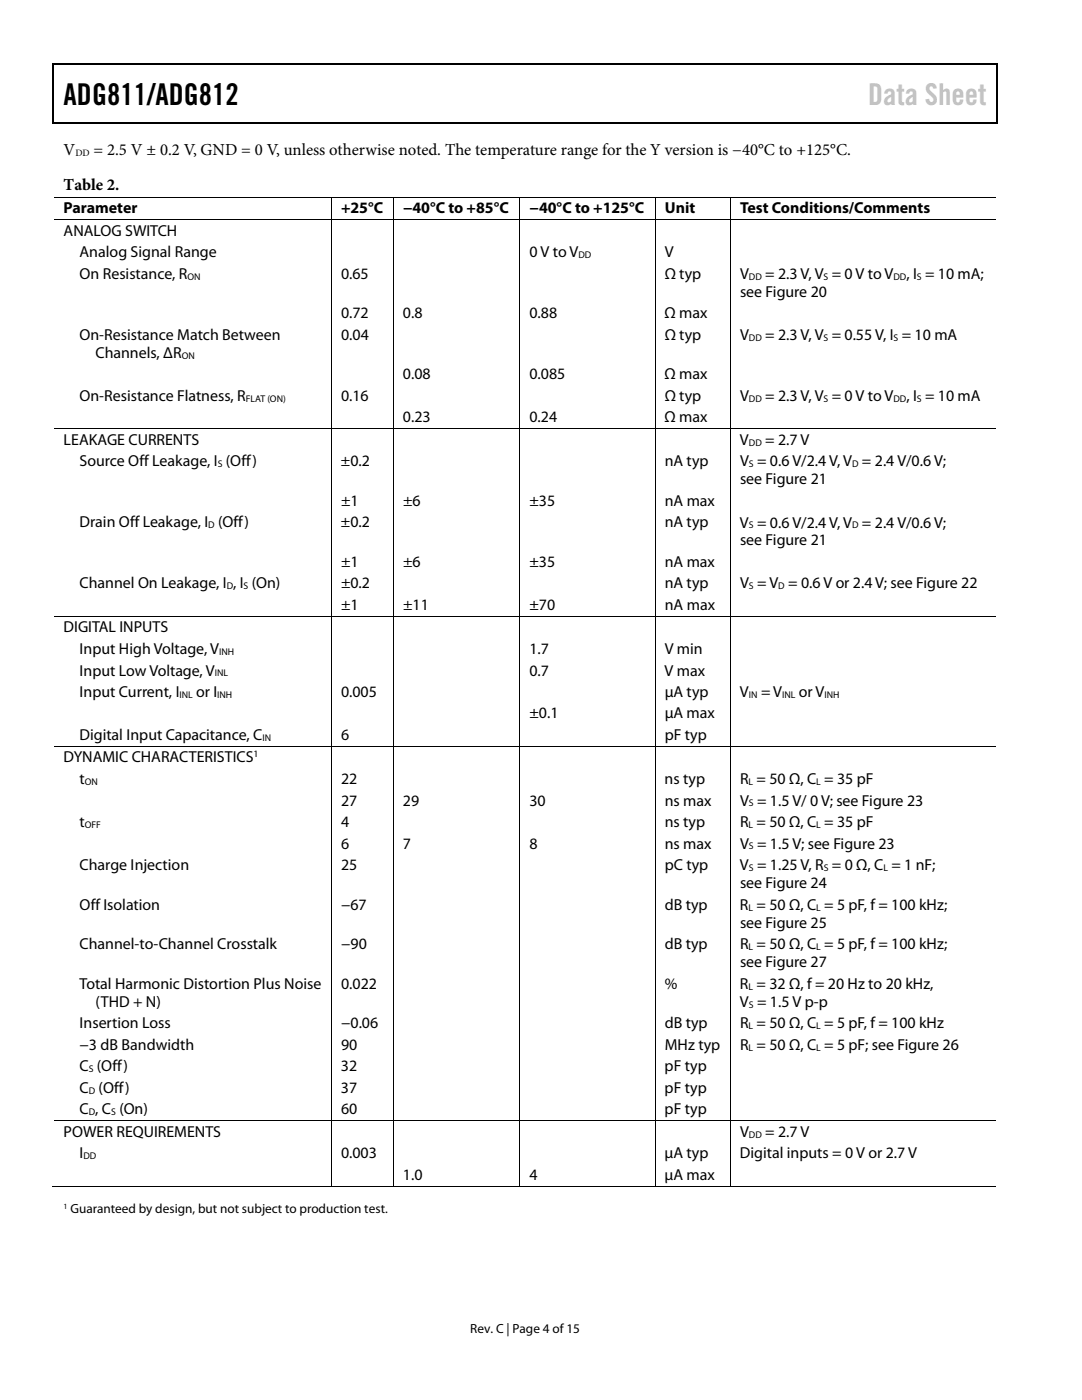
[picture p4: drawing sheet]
<svg xmlns="http://www.w3.org/2000/svg" width="216mm" height="279mm" viewBox="0 0 216 279" stroke-linecap="round" stroke-linejoin="round" font-family="sans-serif">
<defs><g id="words">
<text font-size="6" x="12.7" y="21">ADG811/ADG812</text>
<text font-size="6" fill="#c0c0c0" x="173.2" y="21">Data Sheet</text>
<g font-size="3.3">
<text x="12.7" y="30.9">V</text>
<text x="18.7" y="30.9">= 2.5 V ± 0.2 V, GND = 0 V, unless otherwise noted. The temperature range for the Y version is −40°C to +125°C.</text>
<text x="12.7" y="38">Table 2.</text>
</g>
<g font-size="3.2">
<text x="12.7" y="42.6">Parameter</text>
<text x="12.7" y="47.1">ANALOG SWITCH</text>
<text x="68" y="42.6">+25°C</text>
<text x="80.4" y="42.6">−40°C to +85°C</text>
<text x="105.7" y="42.6">−40°C to +125°C</text>
<text x="132.7" y="42.6">Unit</text>
<text x="147.7" y="42.6">Test Conditions/Comments</text>
<text x="15.9" y="51.4">Analog Signal Range</text>
<text x="105.7" y="51.4">0 V to V</text>
<text x="132.6" y="51.4">V</text>
<text x="15.9" y="55.6">On Resistance, R</text>
<text x="68.1" y="55.6">0.65</text>
<text x="132.6" y="55.6">Ω typ</text>
<text x="147.7" y="55.7">V</text>
<text x="147.7" y="59.2">see Figure 20</text>
<text x="152.7" y="55.7">= 2.3 V, V = 0 V to V</text>
<text x="180.8" y="55.7">, I = 10 mA;</text>
<text x="68.1" y="63.5">0.72</text>
<text x="80.4" y="63.5">0.8</text>
<text x="105.6" y="63.5">0.88</text>
<text x="132.6" y="63.5">Ω max</text>
<text x="15.9" y="67.8">On-Resistance Match Between</text>
<text x="19" y="71.4">Channels, ΔR</text>
<text x="68.1" y="67.8">0.04</text>
<text x="132.6" y="67.8">Ω typ</text>
<text x="147.7" y="67.8">V</text>
<text x="152.7" y="67.8">= 2.3 V, V = 0.55 V, I = 10 mA</text>
<text x="80.4" y="75.7">0.08</text>
<text x="105.6" y="75.7">0.085</text>
<text x="132.6" y="75.7">Ω max</text>
<text x="15.9" y="80">On-Resistance Flatness, R</text>
<text x="68.1" y="80">0.16</text>
<text x="132.6" y="80">Ω typ</text>
<text x="147.7" y="80">V</text>
<text x="152.7" y="80">= 2.3 V, V = 0 V to V</text>
<text x="180.8" y="80">, I = 10 mA</text>
<text x="12.7" y="88.8">LEAKAGE CURRENTS</text>
<text x="80.4" y="84.3">0.23</text>
<text x="105.6" y="84.3">0.24</text>
<text x="132.6" y="84.3">Ω max</text>
<text x="147.7" y="88.8">V</text>
<text x="152.7" y="88.8">= 2.7 V</text>
<text x="15.9" y="93.1">Source Off Leakage, I (Off)</text>
<text x="68" y="93.1">±0.2</text>
<text x="132.6" y="93.1">nA typ</text>
<text x="147.7" y="93.1">V = 0.6 V/2.4 V, V = 2.4 V/0.6 V;</text>
<text x="68.1" y="101">±1</text>
<text x="80.4" y="101">±6</text>
<text x="105.7" y="101">±35</text>
<text x="132.6" y="101">nA max</text>
<text x="147.7" y="96.7">see Figure 21</text>
<text x="15.9" y="105.3">Drain Off Leakage, I (Off)</text>
<text x="68" y="105.3">±0.2</text>
<text x="132.6" y="105.3">nA typ</text>
<text x="147.7" y="105.3">V = 0.6 V/2.4 V, V = 2.4 V/0.6 V;</text>
<text x="68.1" y="113.1">±1</text>
<text x="80.4" y="113.1">±6</text>
<text x="105.7" y="113.1">±35</text>
<text x="132.6" y="113.1">nA max</text>
<text x="147.7" y="108.9">see Figure 21</text>
<text x="15.9" y="117.4">Channel On Leakage, I , I (On)</text>
<text x="68" y="117.4">±0.2</text>
<text x="132.6" y="117.4">nA typ</text>
<text x="147.7" y="117.4">V = V = 0.6 V or 2.4 V; see Figure 22</text>
<text x="68.1" y="121.7">±1</text>
<text x="80.4" y="121.7">±11</text>
<text x="105.7" y="121.7">±70</text>
<text x="132.7" y="121.7">nA max</text>
<text x="12.7" y="126.2">DIGITAL INPUTS</text>
<text x="15.9" y="130.5">Input High Voltage, V</text>
<text x="105.6" y="130.5">1.7</text>
<text x="132.6" y="130.5">V min</text>
<text x="15.9" y="134.8">Input Low Voltage, V</text>
<text x="105.6" y="134.8">0.7</text>
<text x="132.6" y="134.8">V max</text>
<text x="15.9" y="139.1">Input Current, I</text>
<text x="39.1" y="139.1">or I</text>
<text x="68.1" y="139.1">0.005</text>
<text x="105.6" y="143.4">±0.1</text>
<text x="132.6" y="139.1">μA typ</text>
<text x="132.6" y="143.4">μA max</text>
<text x="147.7" y="139.1">V</text>
<text x="151.9" y="139.1">= V</text>
<text x="159.4" y="139.1">or V</text>
<text x="15.9" y="147.7">Digital Input Capacitance, C</text>
<text x="68.1" y="147.7">6</text>
<text x="132.6" y="147.7">pF typ</text>
<text x="12.7" y="152.2">DYNAMIC CHARACTERISTICS</text>
<text x="15.9" y="156.5">t</text>
<text x="68.1" y="160.8">27</text>
<text x="68.1" y="156.5">22</text>
<text x="80.4" y="160.8">29</text>
<text x="105.6" y="160.8">30</text>
<text x="132.6" y="156.5">ns typ</text>
<text x="132.6" y="160.8">ns max</text>
<text x="147.7" y="156.5">R = 50 Ω, C = 35 pF</text>
<text x="147.7" y="160.8">V = 1.5 V/ 0 V; see Figure 23</text>
<text x="15.9" y="165.1">t</text>
<text x="68.1" y="165.1">4</text>
<text x="132.6" y="165.1">ns typ</text>
<text x="147.7" y="165.1">R = 50 Ω, C = 35 pF</text>
<text x="15.9" y="173.7">Charge Injection</text>
<text x="68.1" y="169.4">6</text>
<text x="68.1" y="173.7">25</text>
<text x="80.4" y="169.4">7</text>
<text x="105.6" y="169.4">8</text>
<text x="132.6" y="169.4">ns max</text>
<text x="132.6" y="173.7">pC typ</text>
<text x="147.7" y="173.7">V = 1.25 V, R = 0 Ω, C = 1 nF;</text>
<text x="147.7" y="169.4">V = 1.5 V; see Figure 23</text>
<text x="147.7" y="177.3">see Figure 24</text>
<text x="15.9" y="181.5">Off Isolation</text>
<text x="68" y="181.5">−67</text>
<text x="132.6" y="181.5">dB typ</text>
<text x="147.7" y="181.5">R = 50 Ω, C = 5 pF, f = 100 kHz;</text>
<text x="147.7" y="185.1">see Figure 25</text>
<text x="15.9" y="189.4">Channel-to-Channel Crosstalk</text>
<text x="68.1" y="189.4">−90</text>
<text x="132.6" y="189.4">dB typ</text>
<text x="147.7" y="189.4">R = 50 Ω, C = 5 pF, f = 100 kHz;</text>
<text x="15.9" y="197.3">Total Harmonic Distortion Plus Noise</text>
<text x="68" y="197.3">0.022</text>
<text x="132.6" y="197.3">%</text>
<text x="147.7" y="197.3">R = 32 Ω, f = 20 Hz to 20 kHz,</text>
<text x="147.7" y="193">see Figure 27</text>
<text x="19" y="200.9">(THD + N)</text>
<text x="147.7" y="200.9">V = 1.5 V p-p</text>
<text x="15.9" y="205.2">Insertion Loss</text>
<text x="15.9" y="209.5">−3 dB Bandwidth</text>
<text x="68.1" y="205.2">−0.06</text>
<text x="68.1" y="209.5">90</text>
<text x="132.6" y="205.2">dB typ</text>
<text x="132.6" y="209.5">MHz typ</text>
<text x="147.7" y="205.2">R = 50 Ω, C = 5 pF, f = 100 kHz</text>
<text x="147.7" y="209.5">R = 50 Ω, C = 5 pF; see Figure 26</text>
<text x="15.9" y="213.8">C (Off)</text>
<text x="68" y="213.8">32</text>
<text x="132.6" y="213.8">pF typ</text>
<text x="15.9" y="218.1">C (Off)</text>
<text x="68" y="218.1">37</text>
<text x="132.6" y="218.1">pF typ</text>
<text x="12.7" y="226.8">POWER REQUIREMENTS</text>
<text x="15.9" y="222.4">C , C (On)</text>
<text x="68" y="222.4">60</text>
<text x="132.6" y="222.4">pF typ</text>
<text x="147.7" y="226.8">V</text>
<text x="152.7" y="226.8">= 2.7 V</text>
<text x="15.9" y="231.1">I</text>
<text x="68.1" y="231.1">0.003</text>
<text x="132.6" y="231.1">μA typ</text>
<text x="147.6" y="231.1">Digital inputs = 0 V or 2.7 V</text>
<text x="80.4" y="235.4">1.0</text>
<text x="105.6" y="235.4">4</text>
<text x="132.6" y="235.4">μA max</text>
</g>
<g font-size="2.6">
<text x="14.1" y="242.1">Guaranteed by design, but not subject to production test.</text>
<text x="93.8" y="266">Rev. C | Page 4 of 15</text>
</g>
<g font-size="1.9">
<text x="15" y="31.1">DD</text>
<text x="115.4" y="51.5">DD</text>
<text x="37.4" y="55.8">ON</text>
<text x="149.4" y="55.8">DD</text>
<text x="164.3" y="55.8">S</text>
<text x="178.3" y="55.8">DD</text>
<text x="182.9" y="55.8">S</text>
<text x="36.3" y="71.6">ON</text>
<text x="149.4" y="68">DD</text>
<text x="164.3" y="68">S</text>
<text x="178.3" y="68">S</text>
<text x="49" y="80.2">FLAT (ON)</text>
<text x="149.4" y="80.2">DD</text>
<text x="164.3" y="80.2">S</text>
<text x="178.3" y="80.2">DD</text>
<text x="182.9" y="80.2">S</text>
<text x="149.4" y="88.9">DD</text>
<text x="43.5" y="93.2">S</text>
<text x="149.4" y="93.3">S</text>
<text x="170" y="93.3">D</text>
<text x="41.6" y="105.4">D</text>
<text x="149.4" y="105.5">S</text>
<text x="170" y="105.5">D</text>
<text x="45.2" y="117.6">D</text>
<text x="48.6" y="117.6">S</text>
<text x="149.4" y="117.6">S</text>
<text x="155.3" y="117.6">D</text>
<text x="43.7" y="130.7">INH</text>
<text x="42.8" y="135">INL</text>
<text x="35.8" y="139.3">INL</text>
<text x="43.3" y="139.3">INH</text>
<text x="149.4" y="139.3">IN</text>
<text x="156.1" y="139.3">INL</text>
<text x="164.5" y="139.3">INH</text>
<text x="52.4" y="147.8">IN</text>
<text x="50.6" y="151.1">1</text>
<text x="16.9" y="156.6">ON</text>
<text x="149.4" y="156.6">L</text>
<text x="149.4" y="160.9">S</text>
<text x="162.9" y="156.6">L</text>
<text x="16.9" y="165.2">OFF</text>
<text x="149.4" y="165.2">L</text>
<text x="162.9" y="165.2">L</text>
<text x="149.4" y="169.5">S</text>
<text x="149.4" y="173.8">S</text>
<text x="164.4" y="173.8">S</text>
<text x="176.3" y="173.8">L</text>
<text x="149.4" y="181.7">L</text>
<text x="162.9" y="181.7">L</text>
<text x="149.4" y="189.6">L</text>
<text x="162.9" y="189.6">L</text>
<text x="149.4" y="197.5">L</text>
<text x="149.4" y="201.1">S</text>
<text x="149.4" y="205.4">L</text>
<text x="149.4" y="209.7">L</text>
<text x="162.9" y="205.4">L</text>
<text x="162.9" y="209.7">L</text>
<text x="17.7" y="214">S</text>
<text x="17.7" y="218.2">D</text>
<text x="17.7" y="222.5">D</text>
<text x="22.2" y="222.5">S</text>
<text x="149.4" y="227">DD</text>
<text x="16.6" y="231.3">DD</text>
</g>
<text font-size="1.6" x="12.7" y="241.2">1</text>
</g></defs>
<path d="M10.5 12.7h.3v1h-.3zM198.8 12.7h.2v1h-.2zM198.8 12.7h.2v.3h-.2zM198.8 24.4h.2v.3h-.2z" fill="#000"/>
<path d="M10.5 12.8h188.3M10.7 13.7v11M198.9 13.7v11M10.5 24.5h188.3" fill="none" stroke="#000" stroke-width=".25"/>
<g fill="none" stroke="#000" stroke-width=".2">
<path d="M10.8 39.3h188M66.1 39.4v4.4M78.5 39.4v4.4M103.7 39.4v4.4M130.7 39.4v4.4M145.8 39.4v4.4M10.8 43.8h188M66.1 43.9v41.6M78.5 43.9v41.6M103.7 43.9v41.6M130.7 43.9v41.6M145.8 43.9v41.6"/>
<path d="M10.8 85.6h188M66.1 85.7v37.2M78.5 85.7v37.2M103.7 85.7v37.2M130.7 85.7v37.2M145.8 85.7v37.2M10.8 123h188M66.1 123.1v25.8M78.5 123.1v25.8M103.7 123.1v25.8M130.7 123.1v25.8M145.8 123.1v25.8"/>
<path d="M10.8 148.9h188M66.1 149v74.6M78.5 149v74.6M103.7 149v74.6M130.7 149v74.6M145.8 149v74.6M10.5 236.7h55.6M10.8 223.6h188M66.1 223.7v13.1M66.2 236.7h12.2M78.5 223.7v13.1M78.6 236.7h25.1"/>
<path d="M103.7 223.7v13.1M103.8 236.7h26.8M130.7 223.7v13.1M130.8 236.7h14.9M145.8 223.7v13.1M145.8 236.7h53"/>
</g>
<use href="#words"/>
</svg>
